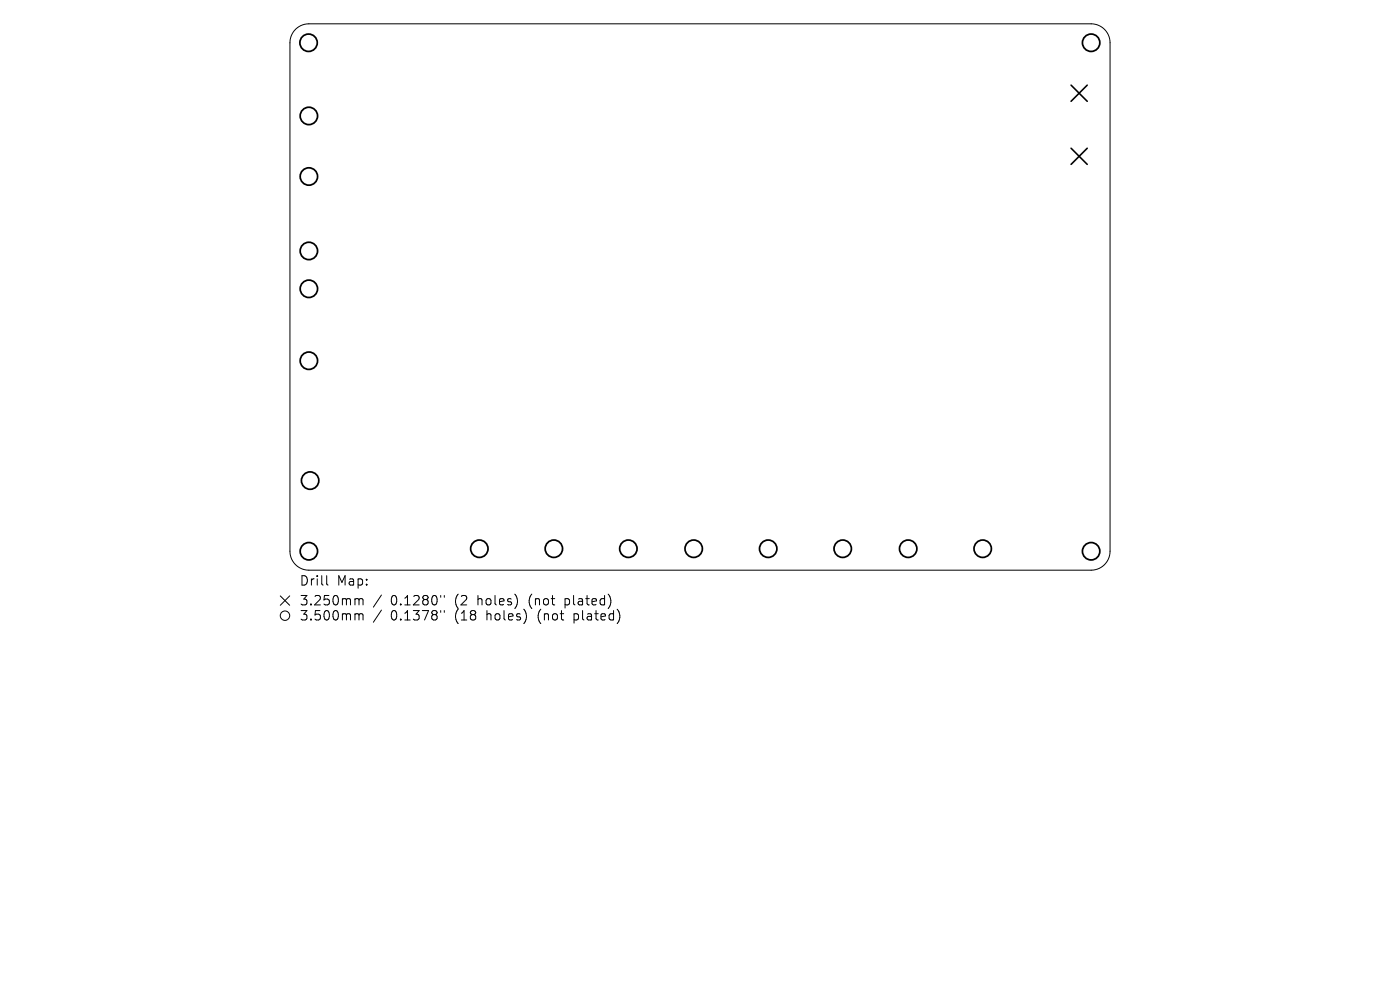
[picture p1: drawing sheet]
<svg xmlns="http://www.w3.org/2000/svg" width="297mm" height="210mm" viewBox="0 0 297 210" stroke-linecap="round" stroke-linejoin="round" font-family="sans-serif">
<defs><g id="words">
<g font-size="2.8">
<text x="63.5" y="124.5">Drill</text>
<text x="71.5" y="124.5">Map:</text>
<text x="63.5" y="128.7">3.250mm</text>
<text x="63.5" y="131.9">3.500mm</text>
<text x="82.9" y="128.7">0.1280&quot;</text>
<text x="82.9" y="131.9">0.1378&quot;</text>
<text x="96.6" y="128.7">(2</text>
<text x="96.6" y="131.9">(18</text>
<text x="101.6" y="128.7">holes)</text>
<text x="103.5" y="131.9">holes)</text>
<text x="112.6" y="128.7">(not</text>
<text x="114.6" y="131.9">(not</text>
<text x="120.5" y="128.7">plated)</text>
<text x="122.4" y="131.9">plated)</text>
</g>
</g></defs>
<g fill="none" stroke="#000" stroke-width=".21">
<path d="M62.8 6.1a4 4 0 0 1 2.7-1h166a4 4 0 0 1 4 4v107.8a4 4 0 0 1-4 4.1h-166a4 4 0 0 1-4-4.1v-107.8a4 4 0 0 1 1.3-3zM59.5 126.4l2 2M61.5 126.4l-2 2M69.3 122.1v1.7l.3 .3M75.6 127l.5 .1 .1 .2M75.6 130.2h.3l.3 .3M76.2 127.3l.2-.3 .5 .1 .1 1.2M76.2 127.3v1M76.2 130.5v1M76.2 130.5l.2-.3 .5 .1 .1 1.2M80.9 126.2l-1.7 2.6M80.9 129.4l-1.7 2.6"/>
<path d="M93.5 126.3v.4M93.5 129.5v.4M94.3 126.3v.4M94.3 129.5v.4"/>
<circle cx="60.5" cy="130.6" r="1"/>
</g>
<path d="M227.2 18.1l3.4 3.4M230.6 18.1l-3.4 3.4M227.2 31.4l3.4 3.5M230.6 31.4l-3.4 3.5" fill="none" stroke="#000" stroke-width=".34"/>
<g fill="none" stroke="#000" stroke-width=".37">
<circle cx="65.5" cy="9.1" r="1.84"/>
<circle cx="231.5" cy="9.1" r="1.84"/>
<circle cx="65.5" cy="37.4" r="1.84"/>
<circle cx="65.5" cy="24.6" r="1.84"/>
<circle cx="65.5" cy="53.2" r="1.84"/>
<circle cx="65.5" cy="76.5" r="1.84"/>
<circle cx="65.5" cy="61.3" r="1.84"/>
<circle cx="65.5" cy="116.9" r="1.84"/>
<circle cx="65.8" cy="101.9" r="1.84"/>
<circle cx="101.7" cy="116.4" r="1.84"/>
<circle cx="117.5" cy="116.4" r="1.84"/>
<circle cx="133.3" cy="116.4" r="1.84"/>
<circle cx="147.2" cy="116.4" r="1.84"/>
<circle cx="163" cy="116.4" r="1.84"/>
<circle cx="178.8" cy="116.4" r="1.84"/>
<circle cx="192.7" cy="116.4" r="1.84"/>
<circle cx="208.5" cy="116.4" r="1.84"/>
<circle cx="231.5" cy="116.9" r="1.84"/>
</g>
<use href="#words"/>
</svg>
